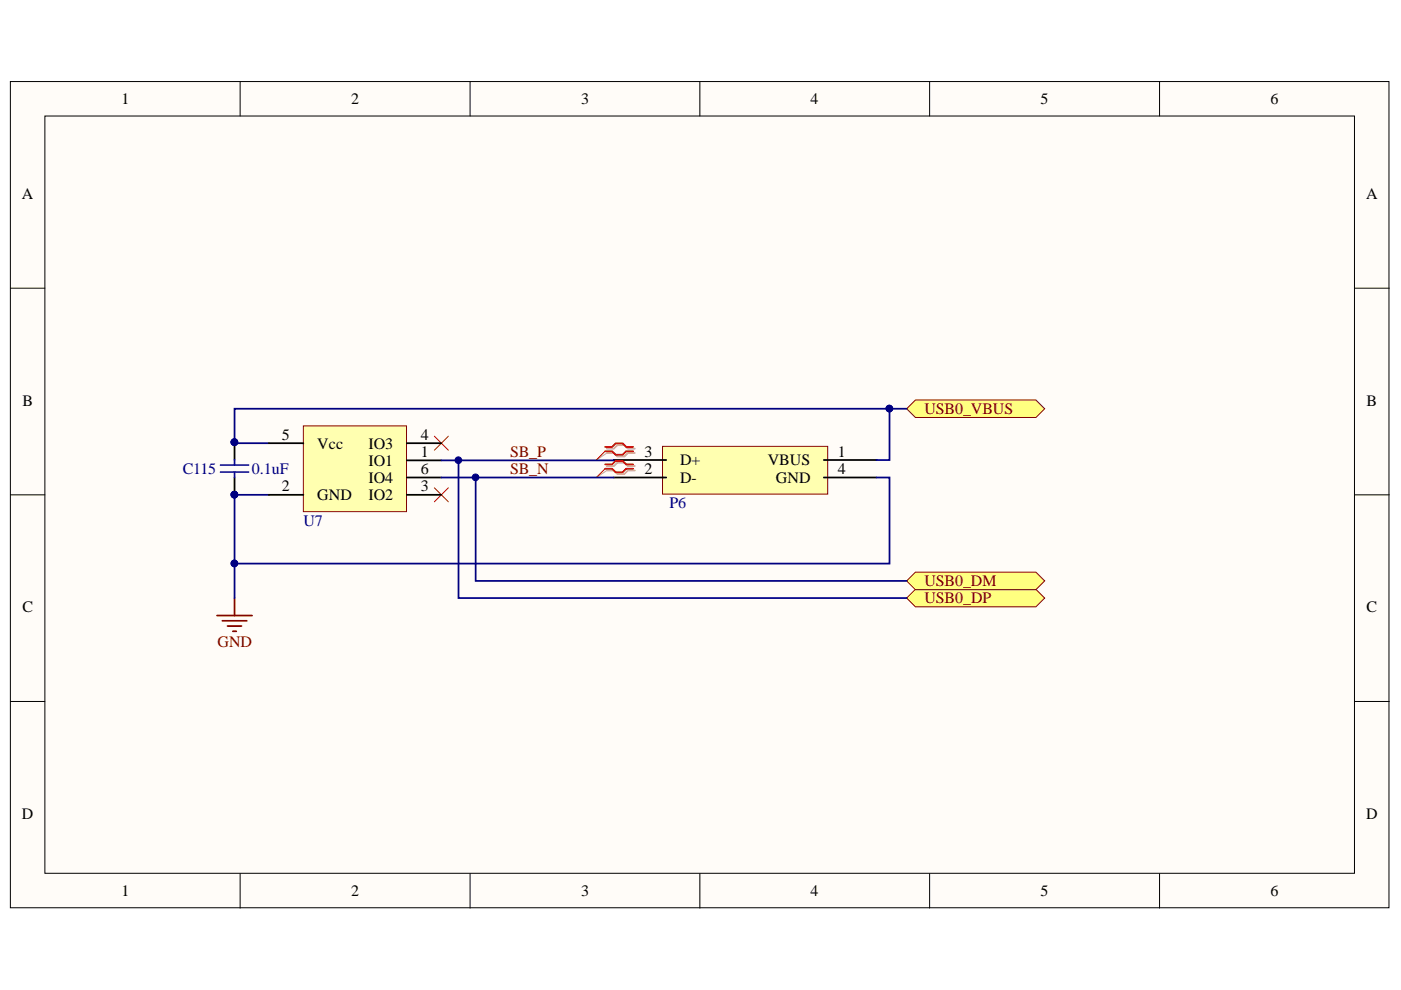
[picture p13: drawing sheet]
<svg xmlns="http://www.w3.org/2000/svg" width="297mm" height="210mm" viewBox="0 0 297 210" stroke-linecap="round" stroke-linejoin="round" font-family="sans-serif">
<defs><g id="words">
<g font-size="3.4">
<text x="25.7" y="22.1">1</text>
<text x="74.5" y="22.1">2</text>
<text x="123.2" y="22.1">3</text>
<text x="171.9" y="22.1">4</text>
<text x="220.6" y="22.1">5</text>
<text x="269.4" y="22.1">6</text>
<text x="4.7" y="42.2">A</text>
<text x="289.7" y="42.2">A</text>
<text x="4.7" y="86">B</text>
<text x="289.7" y="86">B</text>
<text x="59.7" y="93.3">5</text>
<text x="67.3" y="95.1">Vcc</text>
<text x="78.1" y="95.1">IO3</text>
<text x="89.2" y="93.3">4</text>
<text x="78.1" y="98.8">IO1</text>
<text x="89.2" y="100.5">6</text>
<text x="89.2" y="96.9">1</text>
<text x="136.7" y="96.8">3</text>
<text x="136.7" y="100.5">2</text>
<text x="144.2" y="98.7">D+</text>
<text x="162.8" y="98.7">VBUS</text>
<text x="177.6" y="96.8">1</text>
<text x="177.6" y="100.5">4</text>
<text x="59.7" y="104.2">2</text>
<text x="67.3" y="106">GND</text>
<text x="78.1" y="102.4">IO4</text>
<text x="78.1" y="106">IO2</text>
<text x="89.2" y="104.2">3</text>
<text x="144.2" y="102.4">D-</text>
<text x="164.5" y="102.4">GND</text>
<text x="4.7" y="129.8">C</text>
<text x="289.7" y="129.8">C</text>
<text x="4.7" y="173.6">D</text>
<text x="289.7" y="173.6">D</text>
<text x="25.7" y="190">1</text>
<text x="74.5" y="190">2</text>
<text x="123.2" y="190">3</text>
<text x="171.9" y="190">4</text>
<text x="220.6" y="190">5</text>
<text x="269.4" y="190">6</text>
</g>
<g font-size="3.4" fill="#800000">
<text x="196" y="87.8">USB0_VBUS</text>
<text x="108.1" y="96.9">SB_P</text>
<text x="108.1" y="100.5">SB_N</text>
<text x="196" y="124.3">USB0_DM</text>
<text x="196" y="127.9">USB0_DP</text>
<text x="46.1" y="137.2">GND</text>
</g>
<g font-size="3.4" fill="#000080">
<text x="38.8" y="100.5">C115</text>
<text x="53.4" y="100.5">0.1uF</text>
<text x="141.9" y="107.8">P6</text>
<text x="64.3" y="111.5">U7</text>
</g>
</g></defs>
<g fill="#fffcf8" stroke="#000" stroke-width=".21">
<path d="M2.2 17.3h292.3v175.2h-292.3z"/>
<path d="M9.5 24.6h277.7v160.6h-277.7z"/>
</g>
<g fill="none" stroke="#000" stroke-width=".21">
<path d="M50.9 17.3v7.3M99.7 17.3v7.3M148.4 17.3v7.3M197.1 17.3v7.3M245.8 17.3v7.3M2.2 61.1h7.3M287.2 61.1h7.4M2.2 104.9h7.3M287.2 104.9h7.4M2.2 148.7h7.3M287.2 148.7h7.4M50.9 185.2v7.3"/>
<path d="M99.7 185.2v7.3M148.4 185.2v7.3M197.1 185.2v7.3M245.8 185.2v7.3"/>
</g>
<path d="M49.7 93.8v3.7M49.7 101.2v3.7" fill="none" stroke="#000" stroke-width=".37"/>
<g fill="#000080" stroke="#000080" stroke-width=".21">
<circle cx="49.7" cy="93.7" r=".71"/>
<circle cx="49.7" cy="104.9" r=".71"/>
</g>
<path d="M46.8 98.6h5.9M49.7 97.5v1.1M46.8 100.1h5.9M49.7 100.1v1.1" fill="none" stroke="#00f" stroke-width=".37"/>
<path d="M92.1 92.5l3 3M95.1 92.5l-3 3" fill="none" stroke="#f00" stroke-width=".21"/>
<path d="M192.2 86.7l1.9-1.9h25.5l1.9 1.9-1.9 1.8h-25.5z" fill-rule="evenodd" fill="#ffff80" stroke="#800000" stroke-width=".21"/>
<path d="M92.1 103.4l3 3M95.1 103.4l-3 3" fill="none" stroke="#f00" stroke-width=".21"/>
<g fill="#ffff80" stroke="#800000" stroke-width=".21">
<path d="M192.2 126.8l1.9-1.9h25.5l1.9 1.9-1.9 1.9h-25.5z" fill-rule="evenodd"/>
<path d="M192.2 123.2l1.9-1.9h25.5l1.9 1.9-1.9 1.8h-25.5z" fill-rule="evenodd"/>
</g>
<path d="M140.5 94.6h35v10.2h-35z" fill="#ffffb0" stroke="#800000" stroke-width=".21"/>
<path d="M130.1 97.5h11.2M174.7 97.5h11.1M130.1 101.2h11.2M174.7 101.2h11.1" fill="none" stroke="#000" stroke-width=".37"/>
<path d="M188.6 86.7v10.8h-2.8M192.2 86.7h-142.5v7.3h7.3M49.7 119.5v7.3M185.8 101.2h2.8v18.3h-138.9v-14.6h7.3" fill="none" stroke="#000080" stroke-width=".37"/>
<g fill="#000080" stroke="#000080" stroke-width=".21">
<circle cx="49.7" cy="119.5" r=".71"/>
<circle cx="49.7" cy="104.9" r=".71"/>
<circle cx="49.7" cy="93.7" r=".71"/>
<circle cx="188.6" cy="86.6" r=".71"/>
</g>
<path d="M46 130.5h7.4M47.1 131.6h5.2M48.2 132.7h3M49.4 133.9h.7M49.7 126.8v3.7" fill="none" stroke="#800000" stroke-width=".37"/>
<path d="M64.3 90.3h21.9v18.2h-21.9z" fill="#ffffb0" stroke="#800000" stroke-width=".21"/>
<path d="M57 94h7.3M86.3 94h7.3M86.3 97.6h7.3M57 104.9h7.3M86.3 101.2h7.3M86.3 104.9h7.3" fill="none" stroke="#000" stroke-width=".37"/>
<path d="M128.7 98.8h1.5l.7-.7h1.5l.7 .7h1.5M128.7 99.8h1.5l.7 .7h1.5l.7-.7h1.5M128.7 95.1h1.5l.7-.7h1.5l.7 .7h1.5M128.7 96h1.5l.7 .8h1.5l.7-.8h1.5" fill="none" stroke="#d0a19e" stroke-width=".37"/>
<path d="M128.7 99.8l-2.3 1.4M128.7 96l-2.3 1.5" fill="none" stroke="#d0a19e" stroke-width=".21"/>
<path d="M128.3 98.5h1.5l.7-.8h1.5l.8 .8h1.4M128.3 99.4h1.5l.7 .7h1.5l.8-.7h1.4M128.3 94.8h1.5l.7-.8h1.5l.8 .8h1.4M128.3 95.7h1.5l.7 .7h1.5l.8-.7h1.4" fill="none" stroke="#f00" stroke-width=".37"/>
<path d="M128.3 99.4l-1.9 1.8M128.3 95.7l-1.9 1.8" fill="none" stroke="#f00" stroke-width=".21"/>
<path d="M97.2 97.6v29.2h95M130.1 97.5l-36.5 .1M93.6 101.2h36.5M100.9 101.2v22h91.3" fill="none" stroke="#000080" stroke-width=".37"/>
<g fill="#000080" stroke="#000080" stroke-width=".21">
<circle cx="100.8" cy="101.2" r=".71"/>
<circle cx="97.2" cy="97.6" r=".71"/>
</g>
<use href="#words"/>
</svg>
